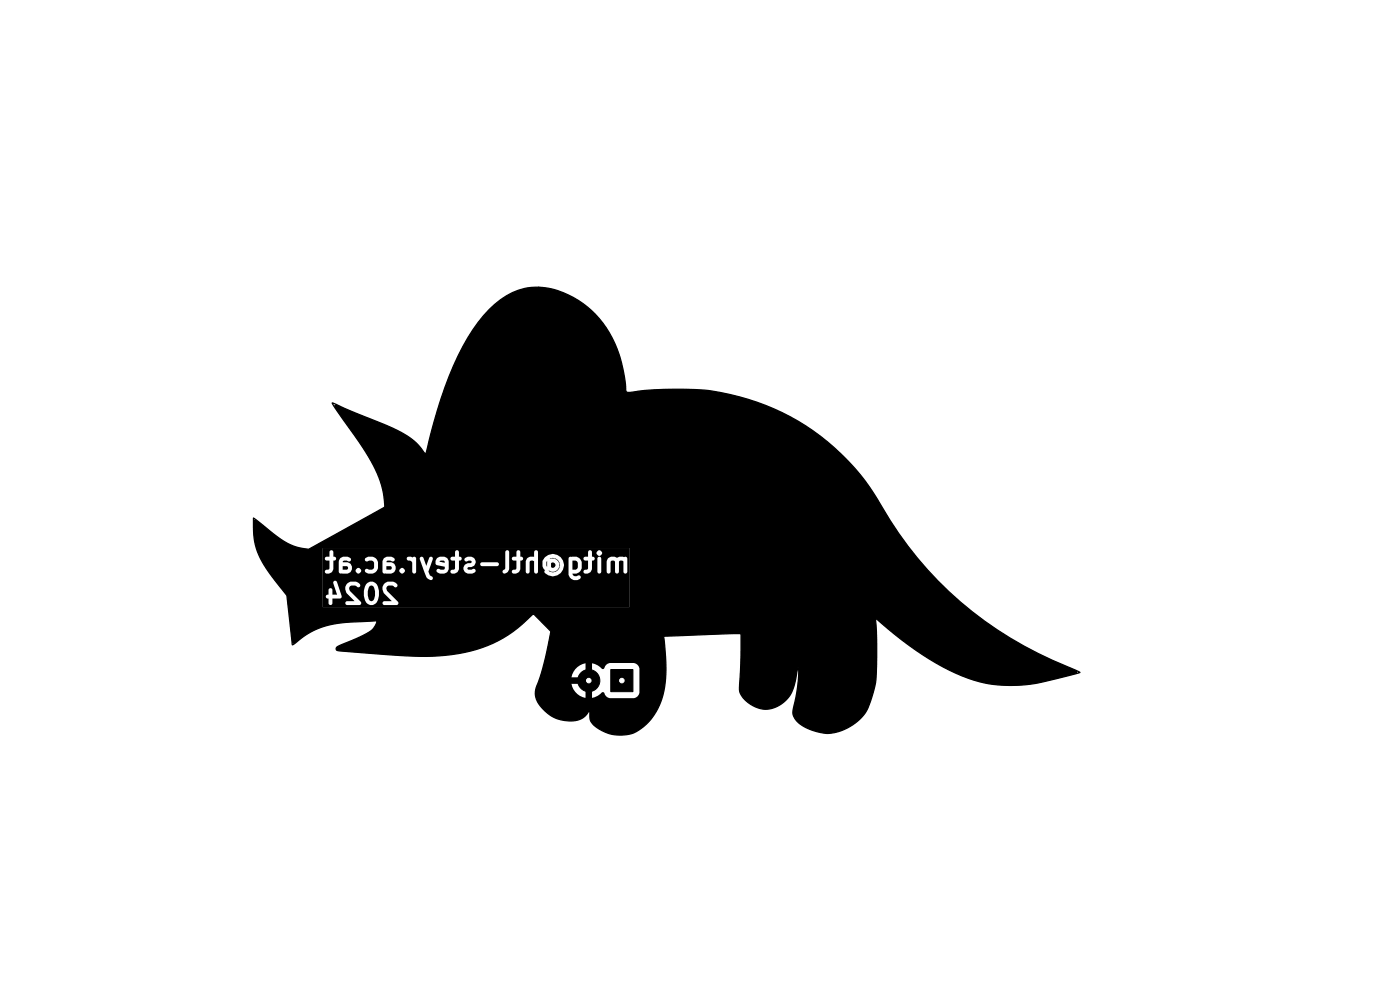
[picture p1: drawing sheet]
<svg xmlns="http://www.w3.org/2000/svg" width="297mm" height="210mm" viewBox="0 0 297 210" stroke-linecap="round" stroke-linejoin="round" font-family="sans-serif">
<path d="M70.5 85.5l4 1.8a85.2 85.2 0 0 1 11.2 4.8 13.4 13.4 0 0 1 4.4 4l.2 .2 .1-.4a109.8 109.8 0 0 1 6.8-20.5 31.4 31.4 0 0 1 9-11.8 13.6 13.6 0 0 1 15.4-.5 22.3 22.3 0 0 1 10.9 16.8l.2 2.7a.7 .7 0 0 0 .4 .7 .7 .7 0 0 0 .7-.1 67.1 67.1 0 0 1 19.1 .1 49.2 49.2 0 0 1 34.2 24.2 79.9 79.9 0 0 0 41.3 34.8l.7 .4-1.3 .3a52.2 52.2 0 0 1-10.5 2.3 28 28 0 0 1-17.3-3.9 75.4 75.4 0 0 1-14.3-10.3 76.8 76.8 0 0 1-.1 14.4l-.9 3.2a10.1 10.1 0 0 1-9 6.9 10.4 10.4 0 0 1-6.9-3l-.5-.8a4.2 4.2 0 0 1 .3-2.8 18.5 18.5 0 0 0 .7-7.4l-.3 1a8.8 8.8 0 0 1-3.4 6.8 6 6 0 0 1-8.7-2.6l.3-12.4-16 .5-.4 .2a42.2 42.2 0 0 1 0 11.6 11.5 11.5 0 0 1-6.9 9 8 8 0 0 1-8.6-2.8l-.3-2.3a4.3 4.3 0 0 1-5 2.3 7.6 7.6 0 0 1-6.4-5.4v-1l.4-1.2a43.1 43.1 0 0 0 2.3-8.3l.6-3.1-3.8-3.7-1.6 1.5a27.9 27.9 0 0 1-18.6 7.4 96.6 96.6 0 0 1-14.3-.5l-6.7-.5a.53 .53 0 0 1-.6-.6 .53 .53 0 0 1 .6-.5l.2-.1a25.9 25.9 0 0 0 7-3.5l1-1.7-2.7 .1a24.4 24.4 0 0 0-11.3 2.2l-4.1 2.8-1.1-10.5a43 43 0 0 1-5.7-8 15.8 15.8 0 0 1-1.4-8.4l5.2 4.1a11.7 11.7 0 0 0 6.5 2.5l16.2-8.9-.2-1.5a23.6 23.6 0 0 0-4.6-11.3z" fill="none" stroke="#000" stroke-width=".28"/>
<path d="M70.9 85.9l.5-.1 10.4 4.4 3.2 1.5 1.9 1.1a10.4 10.4 0 0 1 2.8 2.9l.6 .6 2.9-10.6a59.6 59.6 0 0 1 8.2-17.3 17.6 17.6 0 0 1 9.9-7.2l1.7-.2h1.7l1.8 .2 1.8 .4a21.3 21.3 0 0 1 14 17.3l.4 3.7a.7 .7 0 0 0 .4 .7 .7 .7 0 0 0 .7-.1l4.9-.5 6.7-.1a49.3 49.3 0 0 1 23.9 6.7l4.7 3.2 4.4 3.8 4.2 4.5 3 4.2a80.1 80.1 0 0 0 42.8 37.3 .34 .34 0 0 1 .2 .3 .34 .34 0 0 1-.3 .3l-8.2 2-4.2 .5h-2.9l-2.7-.3-2.5-.5-2.5-.8a53.7 53.7 0 0 1-13.8-7.9l-5.8-4.8a88.3 88.3 0 0 1 0 13.7l-1 3.9-.6 1.6-.7 1.1a11.1 11.1 0 0 1-7.2 4.1h-1.2l-1.9-.4-2.8-1.1-1.1-.9-.6-.7-.4-.9 .1-1a48.9 48.9 0 0 0 1.2-7.9l-.2-1-.9 4-.9 2a6 6 0 0 1-10.6-.9l.3-12.3-16.2 .6-.2 .1 .2 1.5a33.2 33.2 0 0 1-.2 10 13.9 13.9 0 0 1-2.8 6.1l-1.8 1.7-1.8 1.1-1.9 .4-2.4-.1-2.3-.8-2-1.3-.6-1-.1-2.1-1 1.3-1.1 .7-1.6 .3-1.9-.1-1.7-.5-1.2-.7-1.7-1.5-.8-1.2-.4-1-.1-.9 .1-.8 .4-1.1h7.1a3.7 3.7 0 0 0 3 3v-2.5l.5 .2 .9-.2v2.5l1.2-.5 1-.8 .4 .1 .4 .8 .7 .4h5.1a1.36 1.36 0 0 0 1.3-1.2l-.1-5.2-.1-.3-.6-.6-.5-.2-5.1 .1-.7 .3-.5 .9-.4-.1a3.6 3.6 0 0 0-2.1-1.1v2.5l-.5-.2-.9 .2v-2.5l-1.2 .4-.5 .4-.8 1-.3 .6-.2 .6h2.5l-.2 .5 .2 .9h-9.6v-.1a58.9 58.9 0 0 0 2.8-11.1l-3.8-3.7-1.6 1.5a27.9 27.9 0 0 1-18.6 7.4l-3.8 .1-3.3-.1-13.6-1-.8-.2v-.6l1-.5a37.2 37.2 0 0 0 6.5-3.2l.7-.8 .5-1.1-3.8 .2a20 20 0 0 0-11.5 2.9l-2.2 1.6a.38 .38 0 0 1-.4 .2 .38 .38 0 0 1-.2-.4l-1.1-9.9-1.9-2.3a29.1 29.1 0 0 1-4.1-6.4 13.2 13.2 0 0 1-1.1-4.9v-2.3a.61 .61 0 0 1 .9 .2 31 31 0 0 0 7.6 5.2l3.2 .7 .4-.2h2.6v12.5h65v-12.5h-67.6l15.8-8.7-.2-1.5a23.6 23.6 0 0 0-4.6-11.3l-5.8-8.3zM93.3 119l.8-.1 .2 .1 .1 .4-1.2-.2zM116.9 119.5a.57 .57 0 0 1 .8 0 .57 .57 0 0 1 0 .8 .57 .57 0 0 1-.8 0zM116.6 118.5a1.52 1.52 0 0 1 2.2 1.5 1.52 1.52 0 0 1-2.4 1.1l.6 .2 .7-.1 .7-.4 .3-.6-.1-.7-.5-.7-.5-.3zM121.4 119l.7-.1 .5 .5v1l-.5 .5-.7-.1zM72.7 120.1h.9a.39 .39 0 0 1 .3 .4 .39 .39 0 0 1-.3 .4l-.9-.1zM78.3 124.4a.58 .58 0 0 1 .7-.2 .58 .58 0 0 1 .4 .5 2.91 2.91 0 0 1-.3 2.7 .58 .58 0 0 1-.9-.4 3.1 3.1 0 0 1 .1-2.6zM82 120.1h.8a.39 .39 0 0 1 .3 .4 .39 .39 0 0 1-.3 .4l-.8-.1zM116.1 119v1.2l-.2-.2v-.8zM68.5 116.3h65v12.5h-65v-2.3h.6l.2 .4 .4 .1v.9a.41 .41 0 0 0 .4 .5 .41 .41 0 0 0 .4-.5v-.9h1.6l.4-.3-.6-2.1h1.3l.3 1.2 1.7 1.7h-1.5a.41 .41 0 0 0-.5 .4 .41 .41 0 0 0 .5 .5l2.6-.1a.41 .41 0 0 0 .2-.7l-2.3-2.2h3v1l.5 1.4 .7 .5h.7l.6-.3 .5-.7 .2-.9-.2-1.8h.9l.3 1.2 1.7 1.7h-1.6a.41 .41 0 0 0-.4 .5 .41 .41 0 0 0 .5 .4l2.6-.1a.41 .41 0 0 0 .2-.7l-2.3-2.3-.1-.4a.62 .62 0 0 1 .4-.7l1.1 .1a.44 .44 0 0 0 .6 .3 .44 .44 0 0 0 .1-.7l-.8-.5h-1.1l-.8 .5-.4 .7h-.9l-.6-1-.5-.2h-.6l-.8 .6-.5 1.4-3-.1-.1-.6 .2-.4 1-.1 .4 .3a.41 .41 0 0 0 .6 0 .41 .41 0 0 0 0-.6l-.8-.5h-1.1l-.8 .5-.4 .7h-1.3l-.4-1.1a.41 .41 0 0 0-.5-.3 .41 .41 0 0 0-.3 .5l.8 2.4h-1v-1a.41 .41 0 0 0-.4-.3 .41 .41 0 0 0-.4 .4v.9l-.4 .1-.2 .3h-.6v-8.1h.4l.1 .3 .2 .2h.7v1.7l-.3 .3h-.4a.41 .41 0 0 0-.3 .4 .41 .41 0 0 0 .4 .4h.5l.7-.4 .2-.5v-1.7h1.2v2.2a.52 .52 0 0 0 .7 .4h1.1l.6-.3 .3-.4h.8a.59 .59 0 0 0 .6 .7 .59 .59 0 0 0 .6-.7 .59 .59 0 0 0-.7-.5l-.5 .5h-.8l.1-.8-.4-.6-.6-.3-1-.1 .3-.3 1.1 .2 .3-.1 .1-.4h2.9l.1 .4 .4 .1a1.06 1.06 0 0 1 1.3 0l.2 1.3-.3 .3a1.48 1.48 0 0 1-1.3 0l-.4 .3 .2 .4 .5 .3 1.1-.1 .7-.4 .3-.6-.1-1.5h1v2.2a.52 .52 0 0 0 .8 .4h1.1l.6-.3 .2-.4h.9l.1 .3a.59 .59 0 0 0 .7 .3 .59 .59 0 0 0 .3-.8 .59 .59 0 0 0-.7-.3l-.4 .5h-.9l.1-.8-.2-.6-.7-.3h-1l.1-.3a1.09 1.09 0 0 1 1.1 .1l.5-.1-.1-.6h2.7l.2 .4 .7 .2 .3 .4v1.9a.41 .41 0 0 0 .4 .4 .41 .41 0 0 0 .4-.4v-2.7h.7l1.4 3.8 .9 .6a.41 .41 0 0 0 .5-.2 .41 .41 0 0 0-.2-.5l-.4-.3-.3-.7 .8-2.2h.7v.5l.2 .3 1.8 .3-.1 .6a1.09 1.09 0 0 1-1.2-.1 .41 .41 0 0 0-.5 .2 .41 .41 0 0 0 .2 .5l.5 .3h.9l.7-.4 .3-.5v-1.7l-.3-.7h.7l.1 .4 .8 .1v1.7l-.2 .3h-.4a.41 .41 0 0 0-.4 .4 .41 .41 0 0 0 .5 .4h.5l.5-.3 .4-.9h.9l.3 .8 .6 .4h1l.7-.5h5.7l.1 .3 .4 .2 .6-.4 .3-.5v-2.4h.6v.3l.3 .2h.7v1.7l-.3 .3h-.3a.41 .41 0 0 0-.4 .4 .41 .41 0 0 0 .4 .4h.5l.6-.4 .3-.5v-1.7h1.1v2.2a.41 .41 0 0 0 .4 .4 .41 .41 0 0 0 .5-.4v-2.1l.2-.3h.4l.3 .2v2.2a.41 .41 0 0 0 .5 .4 .41 .41 0 0 0 .3-.4v-2.2h1v1.1l.3 .5 .3 .2-.2 .4 .1 .3 .7 .4 .9 .3 1-.3 .7-.4 .6-.8 .2-.9-.3-1-.2-.4h1.4v3.4l.3 .5 .8 .7h.8l.5-.3a.41 .41 0 0 0 .2-.5 .41 .41 0 0 0-.6-.2 .72 .72 0 0 1-1.2-.3l.9-.1 .5-.3 .6-.7v-1.5l-.5-.8h.9l.2 .4 .8 .1v1.7l-.3 .3h-.4a.41 .41 0 0 0-.3 .4 .41 .41 0 0 0 .4 .4h.5l.6-.4 .3-.5v-1.9l.4-.1 .2-.3h.5v2.8a.41 .41 0 0 0 .4 .4 .41 .41 0 0 0 .5-.4v-2.2h1.1v2.2a.41 .41 0 0 0 .5 .4 .41 .41 0 0 0 .3-.4v-2.1l.3-.3h.4l.3 .3v2.1a.41 .41 0 0 0 .4 .4 .41 .41 0 0 0 .4-.4v-2.1l.3-.3h.4l.3 .2v2.2a.41 .41 0 0 0 .4 .4 .41 .41 0 0 0 .4-.4v-2.8l-.2-.3-1.4-.1-.6 .2-.5-.2h-.8l-.6 .3-.3 .7h-1.1l-.1-.7a.41 .41 0 0 0-.4-.3 .41 .41 0 0 0-.4 .4h-.5l-.2-.3-.4-.1v-.9h.9l.1 .3a.59 .59 0 0 0 .8 .4 .59 .59 0 0 0 .3-.8 .59 .59 0 0 0-.8-.3l-.4 .4h-.9a.42 .42 0 0 0-.4-.5 .42 .42 0 0 0-.4 .4v1h-.7l-.3 .3h-.9l-.6-.3h-1.4l-.3 .4h-1.4l-1-.8-1-.2-.9 .2-.6 .5-.6 .9h-1v-2a.41 .41 0 0 0-.4-.4 .41 .41 0 0 0-.4 .4v1h-.8l-.6 .2-.4 .8h-1.1v-.2a.44 .44 0 0 0 .6-.4 .44 .44 0 0 0-.6-.4v-1.1a.41 .41 0 0 0-.5-.3 .41 .41 0 0 0-.3 .4v1h-.7l-.3 .3h-.6v-1.3a.41 .41 0 0 0-.4-.4 .41 .41 0 0 0-.4 .4v3.5l-.6 .6h-5.7l-.2-.5-1.3 .2-.3-.3 .3-.3h.6l.5-.3 .3-.4h1.1v.3l.3 .2h3.3a.41 .41 0 0 0 .3-.5 .41 .41 0 0 0-.4-.3h-3.1l-.4 .3h-1.1l.1-.6-.4-.7-.6-.2h-.7l-.5 .2a.41 .41 0 0 0-.1 .6 .41 .41 0 0 0 .5 .2l.7-.2 .3 .3-.3 .3h-.6l-.5 .3-.4 .7h-.9v-1.6a.44 .44 0 0 0 .6-.4 .44 .44 0 0 0-.6-.4v-1.1a.41 .41 0 0 0-.5-.3 .41 .41 0 0 0-.4 .4v1h-.6l-.3 .3h-.7l-.6-.3h-1l-.6 .3-.3 .7h-.7l.1-.5a.41 .41 0 0 0-.3-.5 .41 .41 0 0 0-.5 .3l-.6 1.6-.6-1.6a.41 .41 0 0 0-.5-.3 .41 .41 0 0 0-.3 .5h-.7l-.1-.3-.2-.2-.5 .2-.9-.2-.3 .3h-2.7l-.6-.3h-.9l-.7 .3-.3 .7h-1l-.4-.7-.6-.3h-1l-.5 .3-.2 .2h-2.9l-.2-.2-.5-.3h-.9l-.7 .3-.3 .7h-1.2v-.2h.2a.43 .43 0 0 0 .4-.5 .43 .43 0 0 0-.6-.3v-1.1a.41 .41 0 0 0-.4-.3 .41 .41 0 0 0-.4 .4v1h-.7l-.3 .3h-.4z" fill="#000"/>
<g fill="#000" stroke="#000" stroke-width=".21">
<path d="M129.6 142h4.7v4.7h-4.7z"/>
<circle cx="124.9" cy="144.4" r="2.35"/>
</g>
<g fill="#fff" stroke="#fff" stroke-width=".21">
<circle cx="131.9" cy="144.4" r=".48"/>
<circle cx="124.9" cy="144.4" r=".48"/>
</g>
</svg>
